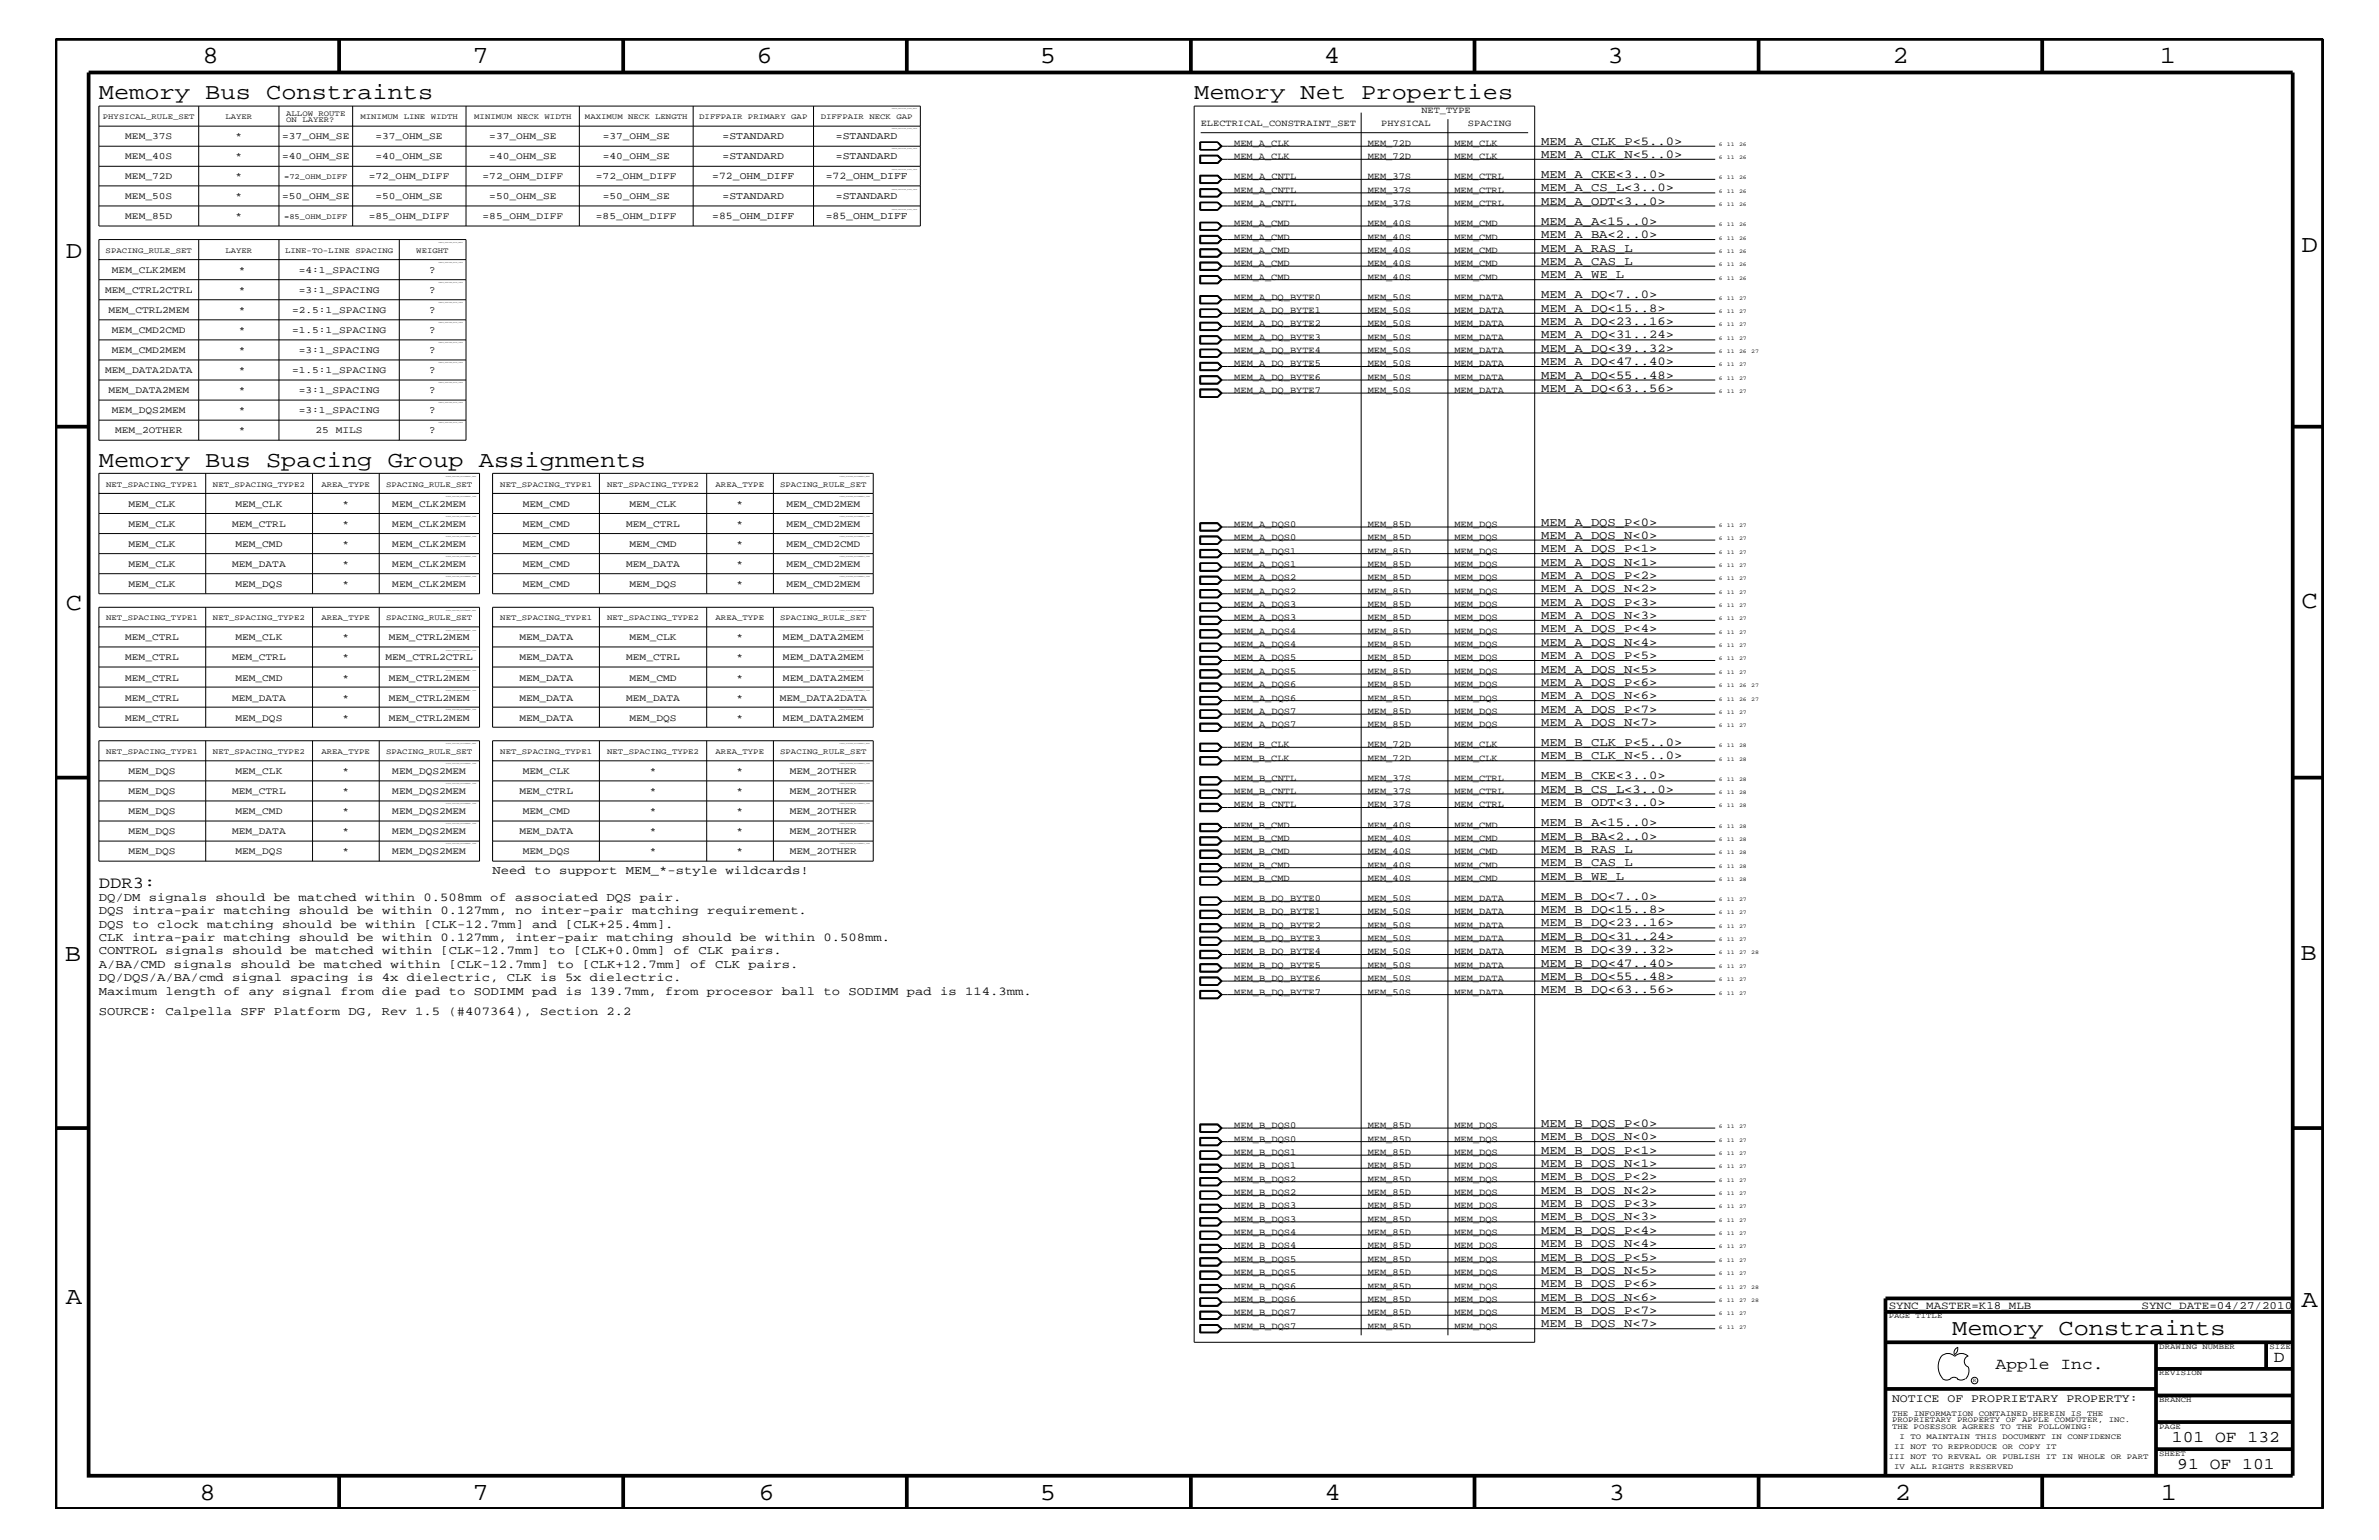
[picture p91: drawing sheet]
<svg xmlns="http://www.w3.org/2000/svg" width="432mm" height="279mm" viewBox="0 0 432 279" stroke-linecap="round" stroke-linejoin="round" font-family="sans-serif">
<defs><g id="words">
<g font-size="4.5">
<text x="36.7" y="11.5">8</text>
<text x="85.8" y="11.5">7</text>
<text x="137.3" y="11.5">6</text>
<text x="188.7" y="11.5">5</text>
<text x="240.3" y="11.5">4</text>
<text x="291.8" y="11.5">3</text>
<text x="343.5" y="11.5">2</text>
<text x="392" y="11.5">1</text>
<text x="11.9" y="46.8">D</text>
<text x="417.8" y="45.7">D</text>
<text x="11.9" y="110.6">C</text>
<text x="417.7" y="110.3">C</text>
<text x="11.8" y="174.3">B</text>
<text x="417.6" y="174.2">B</text>
<text x="11.9" y="236.7">A</text>
<text x="417.7" y="237.1">A</text>
<text x="36.2" y="272.1">8</text>
<text x="85.8" y="272.1">7</text>
<text x="137.7" y="272.1">6</text>
<text x="188.7" y="272.1">5</text>
<text x="240.4" y="272.1">4</text>
<text x="292" y="272.1">3</text>
<text x="343.9" y="272.1">2</text>
<text x="392.2" y="272.1">1</text>
</g>
<g font-size="4.1">
<text x="17.9" y="18">Memory Bus Constraints</text>
<text x="216.7" y="18">Memory Net Properties</text>
<text x="17.9" y="84.7">Memory Bus Spacing Group Assignments</text>
<text x="354.3" y="242.3">Memory Constraints</text>
</g>
<g font-size="3">
<text x="17.9" y="161.1">DDR3:</text>
<text x="362.2" y="248.4">Apple Inc.</text>
<text x="412.7" y="247.1">D</text>
<text x="394.2" y="261.6">101 OF 132</text>
<text x="395.2" y="266.6">91 OF 101</text>
</g>
<g font-size="2.2">
<text x="279.7" y="28.6">MEM_A_CLK_N&lt;5..0&gt;</text>
<text x="279.7" y="26.3">MEM_A_CLK_P&lt;5..0&gt;</text>
<text x="279.7" y="34.7">MEM_A_CS_L&lt;3..0&gt;</text>
<text x="279.7" y="32.3">MEM_A_CKE&lt;3..0&gt;</text>
<text x="279.7" y="40.8">MEM_A_A&lt;15..0&gt;</text>
<text x="279.7" y="37.2">MEM_A_ODT&lt;3..0&gt;</text>
<text x="279.7" y="43.2">MEM_A_BA&lt;2..0&gt;</text>
<text x="279.7" y="45.7">MEM_A_RAS_L</text>
<text x="279.7" y="48">MEM_A_CAS_L</text>
<text x="279.7" y="50.5">MEM_A_WE_L</text>
<text x="279.7" y="54.1">MEM_A_DQ&lt;7..0&gt;</text>
<text x="279.7" y="59">MEM_A_DQ&lt;23..16&gt;</text>
<text x="279.7" y="56.6">MEM_A_DQ&lt;15..8&gt;</text>
<text x="279.7" y="63.9">MEM_A_DQ&lt;39..32&gt;</text>
<text x="279.7" y="61.4">MEM_A_DQ&lt;31..24&gt;</text>
<text x="279.7" y="71.1">MEM_A_DQ&lt;63..56&gt;</text>
<text x="279.7" y="66.2">MEM_A_DQ&lt;47..40&gt;</text>
<text x="279.7" y="68.7">MEM_A_DQ&lt;55..48&gt;</text>
<text x="279.7" y="95.4">MEM_A_DQS_P&lt;0&gt;</text>
<text x="279.7" y="97.7">MEM_A_DQS_N&lt;0&gt;</text>
<text x="279.7" y="100.2">MEM_A_DQS_P&lt;1&gt;</text>
<text x="279.7" y="107.5">MEM_A_DQS_N&lt;2&gt;</text>
<text x="279.7" y="105">MEM_A_DQS_P&lt;2&gt;</text>
<text x="279.7" y="102.6">MEM_A_DQS_N&lt;1&gt;</text>
<text x="279.7" y="109.9">MEM_A_DQS_P&lt;3&gt;</text>
<text x="279.7" y="112.3">MEM_A_DQS_N&lt;3&gt;</text>
<text x="279.7" y="119.6">MEM_A_DQS_P&lt;5&gt;</text>
<text x="279.7" y="117.2">MEM_A_DQS_N&lt;4&gt;</text>
<text x="279.7" y="114.8">MEM_A_DQS_P&lt;4&gt;</text>
<text x="279.7" y="122">MEM_A_DQS_N&lt;5&gt;</text>
<text x="279.7" y="124.4">MEM_A_DQS_P&lt;6&gt;</text>
<text x="279.7" y="131.7">MEM_A_DQS_N&lt;7&gt;</text>
<text x="279.7" y="126.9">MEM_A_DQS_N&lt;6&gt;</text>
<text x="279.7" y="129.3">MEM_A_DQS_P&lt;7&gt;</text>
<text x="279.7" y="137.8">MEM_B_CLK_N&lt;5..0&gt;</text>
<text x="279.7" y="135.3">MEM_B_CLK_P&lt;5..0&gt;</text>
<text x="279.7" y="143.9">MEM_B_CS_L&lt;3..0&gt;</text>
<text x="279.7" y="141.4">MEM_B_CKE&lt;3..0&gt;</text>
<text x="279.7" y="149.9">MEM_B_A&lt;15..0&gt;</text>
<text x="279.7" y="146.2">MEM_B_ODT&lt;3..0&gt;</text>
<text x="279.7" y="152.3">MEM_B_BA&lt;2..0&gt;</text>
<text x="279.7" y="154.7">MEM_B_RAS_L</text>
<text x="89.4" y="158.6">Need to support MEM_*-style wildcards!</text>
<text x="279.7" y="157.2">MEM_B_CAS_L</text>
<text x="279.7" y="159.6">MEM_B_WE_L</text>
<text x="17.9" y="163.5">DQ/DM signals should be matched within 0.508mm of associated DQS pair.</text>
<text x="17.9" y="165.9">DQS intra-pair matching should be within 0.127mm, no inter-pair matching requirement.</text>
<text x="279.7" y="163.3">MEM_B_DQ&lt;7..0&gt;</text>
<text x="279.7" y="165.6">MEM_B_DQ&lt;15..8&gt;</text>
<text x="17.9" y="173.2">CONTROL signals should be matched within [CLK-12.7mm] to [CLK+0.0mm] of CLK pairs.</text>
<text x="17.9" y="168.3">DQS to clock matching should be within [CLK-12.7mm] and [CLK+25.4mm].</text>
<text x="17.9" y="170.7">CLK intra-pair matching should be within 0.127mm, inter-pair matching should be within 0.508mm.</text>
<text x="279.7" y="168.1">MEM_B_DQ&lt;23..16&gt;</text>
<text x="279.7" y="170.5">MEM_B_DQ&lt;31..24&gt;</text>
<text x="279.7" y="172.9">MEM_B_DQ&lt;39..32&gt;</text>
<text x="17.9" y="178">DQ/DQS/A/BA/cmd signal spacing is 4x dielectric, CLK is 5x dielectric.</text>
<text x="17.9" y="175.6">A/BA/CMD signals should be matched within [CLK-12.7mm] to [CLK+12.7mm] of CLK pairs.</text>
<text x="279.7" y="175.4">MEM_B_DQ&lt;47..40&gt;</text>
<text x="279.7" y="177.7">MEM_B_DQ&lt;55..48&gt;</text>
<text x="17.9" y="184.1">SOURCE: Calpella SFF Platform DG, Rev 1.5 (#407364), Section 2.2</text>
<text x="17.9" y="180.5">Maximum length of any signal from die pad to SODIMM pad is 139.7mm, from procesor ball to SODIMM pad is 114.3mm.</text>
<text x="279.7" y="180.2">MEM_B_DQ&lt;63..56&gt;</text>
<text x="279.7" y="209.3">MEM_B_DQS_P&lt;1&gt;</text>
<text x="279.7" y="206.9">MEM_B_DQS_N&lt;0&gt;</text>
<text x="279.7" y="204.4">MEM_B_DQS_P&lt;0&gt;</text>
<text x="279.7" y="211.7">MEM_B_DQS_N&lt;1&gt;</text>
<text x="279.7" y="214.2">MEM_B_DQS_P&lt;2&gt;</text>
<text x="279.7" y="216.6">MEM_B_DQS_N&lt;2&gt;</text>
<text x="279.7" y="219">MEM_B_DQS_P&lt;3&gt;</text>
<text x="279.7" y="221.4">MEM_B_DQS_N&lt;3&gt;</text>
<text x="279.7" y="226.3">MEM_B_DQS_N&lt;4&gt;</text>
<text x="279.7" y="223.9">MEM_B_DQS_P&lt;4&gt;</text>
<text x="279.7" y="228.7">MEM_B_DQS_P&lt;5&gt;</text>
<text x="279.7" y="231.1">MEM_B_DQS_N&lt;5&gt;</text>
<text x="279.7" y="233.5">MEM_B_DQS_P&lt;6&gt;</text>
<text x="279.7" y="238.4">MEM_B_DQS_P&lt;7&gt;</text>
<text x="279.7" y="236">MEM_B_DQS_N&lt;6&gt;</text>
<text x="279.7" y="240.8">MEM_B_DQS_N&lt;7&gt;</text>
</g>
<text font-size="2.1" x="343.4" y="254.4">NOTICE OF PROPRIETARY PROPERTY:</text>
<g font-size="2">
<text x="342.8" y="237.4">SYNC_MASTER=K18_MLB</text>
<text x="388.7" y="237.4">SYNC_DATE=04/27/2010</text>
</g>
<g font-size="1.9">
<text x="131.1" y="25.3">=STANDARD</text>
<text x="131.1" y="28.9">=STANDARD</text>
<text x="151.7" y="25.3">=STANDARD</text>
<text x="151.7" y="28.9">=STANDARD</text>
<text x="129.3" y="32.5">=72_OHM_DIFF</text>
<text x="149.9" y="32.5">=72_OHM_DIFF</text>
<text x="129.3" y="39.8">=85_OHM_DIFF</text>
<text x="131.1" y="36.2">=STANDARD</text>
<text x="149.9" y="39.8">=85_OHM_DIFF</text>
<text x="151.7" y="36.2">=STANDARD</text>
<text x="77.9" y="49.6">?</text>
<text x="77.9" y="53.2">?</text>
<text x="77.9" y="56.8">?</text>
<text x="77.9" y="60.4">?</text>
<text x="77.9" y="64">?</text>
<text x="77.9" y="71.3">?</text>
<text x="77.9" y="67.7">?</text>
<text x="77.9" y="75">?</text>
<text x="77.9" y="78.6">?</text>
</g>
<g font-size="1.8">
<text x="22.7" y="25.3">MEM_37S</text>
<text x="22.7" y="28.9">MEM_40S</text>
<text x="42.8" y="25.3">*</text>
<text x="42.8" y="28.9">*</text>
<text x="51.2" y="25.3">=37_OHM_SE</text>
<text x="51.2" y="28.9">=40_OHM_SE</text>
<text x="68.2" y="25.3">=37_OHM_SE</text>
<text x="68.2" y="28.9">=40_OHM_SE</text>
<text x="88.8" y="25.3">=37_OHM_SE</text>
<text x="88.8" y="28.9">=40_OHM_SE</text>
<text x="109.4" y="28.9">=40_OHM_SE</text>
<text x="109.4" y="25.3">=37_OHM_SE</text>
<text x="22.7" y="32.5">MEM_72D</text>
<text x="42.8" y="32.5">*</text>
<text x="66.9" y="32.5">=72_OHM_DIFF</text>
<text x="87.6" y="32.5">=72_OHM_DIFF</text>
<text x="108.2" y="32.5">=72_OHM_DIFF</text>
<text x="22.7" y="39.8">MEM_85D</text>
<text x="22.7" y="36.2">MEM_50S</text>
<text x="42.8" y="36.2">*</text>
<text x="42.8" y="39.8">*</text>
<text x="51.2" y="36.2">=50_OHM_SE</text>
<text x="66.9" y="39.8">=85_OHM_DIFF</text>
<text x="68.2" y="36.2">=50_OHM_SE</text>
<text x="87.6" y="39.8">=85_OHM_DIFF</text>
<text x="88.8" y="36.2">=50_OHM_SE</text>
<text x="108.2" y="39.8">=85_OHM_DIFF</text>
<text x="109.4" y="36.2">=50_OHM_SE</text>
<text x="19.1" y="53.2">MEM_CTRL2CTRL</text>
<text x="20.3" y="49.6">MEM_CLK2MEM</text>
<text x="43.3" y="49.6">*</text>
<text x="43.3" y="53.2">*</text>
<text x="54.2" y="49.6">=4:1_SPACING</text>
<text x="54.2" y="53.2">=3:1_SPACING</text>
<text x="19.7" y="56.8">MEM_CTRL2MEM</text>
<text x="43.3" y="56.8">*</text>
<text x="53" y="56.8">=2.5:1_SPACING</text>
<text x="20.3" y="60.4">MEM_CMD2CMD</text>
<text x="20.3" y="64">MEM_CMD2MEM</text>
<text x="43.3" y="60.4">*</text>
<text x="43.3" y="64">*</text>
<text x="53" y="60.4">=1.5:1_SPACING</text>
<text x="54.2" y="64">=3:1_SPACING</text>
<text x="19.1" y="67.7">MEM_DATA2DATA</text>
<text x="19.7" y="71.3">MEM_DATA2MEM</text>
<text x="43.3" y="71.3">*</text>
<text x="43.3" y="67.7">*</text>
<text x="53" y="67.7">=1.5:1_SPACING</text>
<text x="54.2" y="71.3">=3:1_SPACING</text>
<text x="20.3" y="75">MEM_DQS2MEM</text>
<text x="43.3" y="75">*</text>
<text x="54.2" y="75">=3:1_SPACING</text>
<text x="20.9" y="78.6">MEM_2OTHER</text>
<text x="43.3" y="78.6">*</text>
<text x="57.3" y="78.6">25 MILS</text>
<text x="23.3" y="92">MEM_CLK</text>
<text x="23.3" y="95.6">MEM_CLK</text>
<text x="42.1" y="95.6">MEM_CTRL</text>
<text x="42.7" y="92">MEM_CLK</text>
<text x="62.1" y="92">*</text>
<text x="62.1" y="95.6">*</text>
<text x="71.2" y="92">MEM_CLK2MEM</text>
<text x="71.2" y="95.6">MEM_CLK2MEM</text>
<text x="94.9" y="92">MEM_CMD</text>
<text x="94.9" y="95.6">MEM_CMD</text>
<text x="113.7" y="95.6">MEM_CTRL</text>
<text x="114.3" y="92">MEM_CLK</text>
<text x="133.7" y="92">*</text>
<text x="133.7" y="95.6">*</text>
<text x="142.7" y="92">MEM_CMD2MEM</text>
<text x="142.7" y="95.6">MEM_CMD2MEM</text>
<text x="23.3" y="99.3">MEM_CLK</text>
<text x="42.7" y="99.3">MEM_CMD</text>
<text x="62.1" y="99.3">*</text>
<text x="71.2" y="99.3">MEM_CLK2MEM</text>
<text x="94.9" y="99.3">MEM_CMD</text>
<text x="114.3" y="99.3">MEM_CMD</text>
<text x="133.7" y="99.3">*</text>
<text x="142.7" y="99.3">MEM_CMD2CMD</text>
<text x="23.3" y="106.5">MEM_CLK</text>
<text x="23.3" y="102.9">MEM_CLK</text>
<text x="42.1" y="102.9">MEM_DATA</text>
<text x="42.7" y="106.5">MEM_DQS</text>
<text x="62.1" y="106.5">*</text>
<text x="62.1" y="102.9">*</text>
<text x="71.2" y="106.5">MEM_CLK2MEM</text>
<text x="71.2" y="102.9">MEM_CLK2MEM</text>
<text x="94.9" y="106.5">MEM_CMD</text>
<text x="94.9" y="102.9">MEM_CMD</text>
<text x="113.7" y="102.9">MEM_DATA</text>
<text x="114.3" y="106.5">MEM_DQS</text>
<text x="133.7" y="106.5">*</text>
<text x="133.7" y="102.9">*</text>
<text x="142.7" y="106.5">MEM_CMD2MEM</text>
<text x="142.7" y="102.9">MEM_CMD2MEM</text>
<text x="22.7" y="116.2">MEM_CTRL</text>
<text x="22.7" y="119.8">MEM_CTRL</text>
<text x="42.1" y="119.8">MEM_CTRL</text>
<text x="42.7" y="116.2">MEM_CLK</text>
<text x="62.1" y="116.2">*</text>
<text x="62.1" y="119.8">*</text>
<text x="70" y="119.8">MEM_CTRL2CTRL</text>
<text x="70.6" y="116.2">MEM_CTRL2MEM</text>
<text x="94.3" y="116.2">MEM_DATA</text>
<text x="94.3" y="119.8">MEM_DATA</text>
<text x="113.7" y="119.8">MEM_CTRL</text>
<text x="114.3" y="116.2">MEM_CLK</text>
<text x="133.7" y="116.2">*</text>
<text x="133.7" y="119.8">*</text>
<text x="142.1" y="116.2">MEM_DATA2MEM</text>
<text x="142.1" y="119.8">MEM_DATA2MEM</text>
<text x="22.7" y="123.5">MEM_CTRL</text>
<text x="42.7" y="123.5">MEM_CMD</text>
<text x="62.1" y="123.5">*</text>
<text x="70.6" y="123.5">MEM_CTRL2MEM</text>
<text x="94.3" y="123.5">MEM_DATA</text>
<text x="114.3" y="123.5">MEM_CMD</text>
<text x="133.7" y="123.5">*</text>
<text x="142.1" y="123.5">MEM_DATA2MEM</text>
<text x="22.7" y="130.8">MEM_CTRL</text>
<text x="22.7" y="127.1">MEM_CTRL</text>
<text x="42.1" y="127.1">MEM_DATA</text>
<text x="42.7" y="130.8">MEM_DQS</text>
<text x="62.1" y="127.1">*</text>
<text x="62.1" y="130.8">*</text>
<text x="70.6" y="127.1">MEM_CTRL2MEM</text>
<text x="70.6" y="130.8">MEM_CTRL2MEM</text>
<text x="94.3" y="130.8">MEM_DATA</text>
<text x="94.3" y="127.1">MEM_DATA</text>
<text x="113.7" y="127.1">MEM_DATA</text>
<text x="114.3" y="130.8">MEM_DQS</text>
<text x="133.7" y="130.8">*</text>
<text x="133.7" y="127.1">*</text>
<text x="141.5" y="127.1">MEM_DATA2DATA</text>
<text x="142.1" y="130.8">MEM_DATA2MEM</text>
<text x="23.3" y="140.4">MEM_DQS</text>
<text x="42.7" y="140.4">MEM_CLK</text>
<text x="62.1" y="140.4">*</text>
<text x="71.2" y="140.4">MEM_DQS2MEM</text>
<text x="94.9" y="140.4">MEM_CLK</text>
<text x="117.9" y="140.4">*</text>
<text x="133.7" y="140.4">*</text>
<text x="143.3" y="140.4">MEM_2OTHER</text>
<text x="23.3" y="144">MEM_DQS</text>
<text x="23.3" y="147.7">MEM_DQS</text>
<text x="42.1" y="144">MEM_CTRL</text>
<text x="42.7" y="147.7">MEM_CMD</text>
<text x="62.1" y="144">*</text>
<text x="62.1" y="147.7">*</text>
<text x="71.2" y="144">MEM_DQS2MEM</text>
<text x="71.2" y="147.7">MEM_DQS2MEM</text>
<text x="94.3" y="144">MEM_CTRL</text>
<text x="94.9" y="147.7">MEM_CMD</text>
<text x="117.9" y="147.7">*</text>
<text x="117.9" y="144">*</text>
<text x="133.7" y="147.7">*</text>
<text x="133.7" y="144">*</text>
<text x="143.3" y="144">MEM_2OTHER</text>
<text x="143.3" y="147.7">MEM_2OTHER</text>
<text x="23.3" y="155">MEM_DQS</text>
<text x="23.3" y="151.3">MEM_DQS</text>
<text x="42.1" y="151.3">MEM_DATA</text>
<text x="42.7" y="155">MEM_DQS</text>
<text x="62.1" y="155">*</text>
<text x="62.1" y="151.3">*</text>
<text x="71.2" y="155">MEM_DQS2MEM</text>
<text x="71.2" y="151.3">MEM_DQS2MEM</text>
<text x="94.3" y="151.3">MEM_DATA</text>
<text x="94.9" y="155">MEM_DQS</text>
<text x="117.9" y="155">*</text>
<text x="117.9" y="151.3">*</text>
<text x="133.7" y="155">*</text>
<text x="133.7" y="151.3">*</text>
<text x="143.3" y="155">MEM_2OTHER</text>
<text x="143.3" y="151.3">MEM_2OTHER</text>
</g>
<g font-size="1.7">
<text x="217.9" y="22.9">ELECTRICAL_CONSTRAINT_SET</text>
<text x="250.7" y="22.9">PHYSICAL</text>
<text x="258" y="20.4">NET_TYPE</text>
<text x="266.4" y="22.9">SPACING</text>
<text x="224" y="28.9">MEM_A_CLK</text>
<text x="224" y="26.5">MEM_A_CLK</text>
<text x="248.2" y="28.9">MEM_72D</text>
<text x="248.2" y="26.5">MEM_72D</text>
<text x="264" y="28.9">MEM_CLK</text>
<text x="264" y="26.5">MEM_CLK</text>
<text x="224" y="35">MEM_A_CNTL</text>
<text x="224" y="32.5">MEM_A_CNTL</text>
<text x="248.2" y="35">MEM_37S</text>
<text x="248.2" y="32.5">MEM_37S</text>
<text x="264" y="35">MEM_CTRL</text>
<text x="264" y="32.5">MEM_CTRL</text>
<text x="224" y="37.4">MEM_A_CNTL</text>
<text x="224" y="41">MEM_A_CMD</text>
<text x="248.2" y="37.4">MEM_37S</text>
<text x="248.2" y="41">MEM_40S</text>
<text x="264" y="37.4">MEM_CTRL</text>
<text x="264" y="41">MEM_CMD</text>
<text x="224" y="43.5">MEM_A_CMD</text>
<text x="224" y="45.9">MEM_A_CMD</text>
<text x="248.2" y="43.5">MEM_40S</text>
<text x="248.2" y="45.9">MEM_40S</text>
<text x="264" y="43.5">MEM_CMD</text>
<text x="264" y="45.9">MEM_CMD</text>
<text x="224" y="48.3">MEM_A_CMD</text>
<text x="224" y="50.7">MEM_A_CMD</text>
<text x="248.2" y="48.3">MEM_40S</text>
<text x="248.2" y="50.7">MEM_40S</text>
<text x="264" y="48.3">MEM_CMD</text>
<text x="264" y="50.7">MEM_CMD</text>
<text x="224" y="56.8">MEM_A_DQ_BYTE1</text>
<text x="224" y="54.4">MEM_A_DQ_BYTE0</text>
<text x="224" y="59.2">MEM_A_DQ_BYTE2</text>
<text x="248.2" y="56.8">MEM_50S</text>
<text x="248.2" y="54.4">MEM_50S</text>
<text x="248.2" y="59.2">MEM_50S</text>
<text x="264" y="56.8">MEM_DATA</text>
<text x="264" y="54.4">MEM_DATA</text>
<text x="264" y="59.2">MEM_DATA</text>
<text x="224" y="64">MEM_A_DQ_BYTE4</text>
<text x="224" y="61.7">MEM_A_DQ_BYTE3</text>
<text x="248.2" y="64">MEM_50S</text>
<text x="248.2" y="61.7">MEM_50S</text>
<text x="264" y="64">MEM_DATA</text>
<text x="264" y="61.7">MEM_DATA</text>
<text x="224" y="71.3">MEM_A_DQ_BYTE7</text>
<text x="224" y="66.5">MEM_A_DQ_BYTE5</text>
<text x="224" y="68.9">MEM_A_DQ_BYTE6</text>
<text x="248.2" y="71.3">MEM_50S</text>
<text x="248.2" y="66.5">MEM_50S</text>
<text x="248.2" y="68.9">MEM_50S</text>
<text x="264" y="71.3">MEM_DATA</text>
<text x="264" y="66.5">MEM_DATA</text>
<text x="264" y="68.9">MEM_DATA</text>
<text x="224" y="95.6">MEM_A_DQS0</text>
<text x="248.2" y="95.6">MEM_85D</text>
<text x="264" y="95.6">MEM_DQS</text>
<text x="224" y="98">MEM_A_DQS0</text>
<text x="224" y="100.4">MEM_A_DQS1</text>
<text x="248.2" y="98">MEM_85D</text>
<text x="248.2" y="100.4">MEM_85D</text>
<text x="264" y="98">MEM_DQS</text>
<text x="264" y="100.4">MEM_DQS</text>
<text x="224" y="107.7">MEM_A_DQS2</text>
<text x="224" y="105.3">MEM_A_DQS2</text>
<text x="224" y="102.9">MEM_A_DQS1</text>
<text x="248.2" y="105.3">MEM_85D</text>
<text x="248.2" y="107.7">MEM_85D</text>
<text x="248.2" y="102.9">MEM_85D</text>
<text x="264" y="107.7">MEM_DQS</text>
<text x="264" y="105.3">MEM_DQS</text>
<text x="264" y="102.9">MEM_DQS</text>
<text x="224" y="110.2">MEM_A_DQS3</text>
<text x="224" y="112.6">MEM_A_DQS3</text>
<text x="248.2" y="110.2">MEM_85D</text>
<text x="248.2" y="112.6">MEM_85D</text>
<text x="264" y="110.2">MEM_DQS</text>
<text x="264" y="112.6">MEM_DQS</text>
<text x="224" y="119.8">MEM_A_DQS5</text>
<text x="224" y="117.4">MEM_A_DQS4</text>
<text x="224" y="115">MEM_A_DQS4</text>
<text x="248.2" y="119.8">MEM_85D</text>
<text x="248.2" y="117.4">MEM_85D</text>
<text x="248.2" y="115">MEM_85D</text>
<text x="264" y="119.8">MEM_DQS</text>
<text x="264" y="117.4">MEM_DQS</text>
<text x="264" y="115">MEM_DQS</text>
<text x="224" y="122.3">MEM_A_DQS5</text>
<text x="224" y="124.7">MEM_A_DQS6</text>
<text x="248.2" y="124.7">MEM_85D</text>
<text x="248.2" y="122.3">MEM_85D</text>
<text x="264" y="122.3">MEM_DQS</text>
<text x="264" y="124.7">MEM_DQS</text>
<text x="224" y="131.9">MEM_A_DQS7</text>
<text x="224" y="127.1">MEM_A_DQS6</text>
<text x="224" y="129.6">MEM_A_DQS7</text>
<text x="248.2" y="131.9">MEM_85D</text>
<text x="248.2" y="127.1">MEM_85D</text>
<text x="248.2" y="129.6">MEM_85D</text>
<text x="264" y="131.9">MEM_DQS</text>
<text x="264" y="127.1">MEM_DQS</text>
<text x="264" y="129.6">MEM_DQS</text>
<text x="224" y="135.6">MEM_B_CLK</text>
<text x="248.2" y="135.6">MEM_72D</text>
<text x="264" y="135.6">MEM_CLK</text>
<text x="224" y="141.7">MEM_B_CNTL</text>
<text x="224" y="138">MEM_B_CLK</text>
<text x="248.2" y="138">MEM_72D</text>
<text x="248.2" y="141.7">MEM_37S</text>
<text x="264" y="141.7">MEM_CTRL</text>
<text x="264" y="138">MEM_CLK</text>
<text x="224" y="144">MEM_B_CNTL</text>
<text x="224" y="146.5">MEM_B_CNTL</text>
<text x="248.2" y="144">MEM_37S</text>
<text x="248.2" y="146.5">MEM_37S</text>
<text x="264" y="144">MEM_CTRL</text>
<text x="264" y="146.5">MEM_CTRL</text>
<text x="224" y="155">MEM_B_CMD</text>
<text x="224" y="150.1">MEM_B_CMD</text>
<text x="224" y="152.6">MEM_B_CMD</text>
<text x="248.2" y="152.6">MEM_40S</text>
<text x="248.2" y="155">MEM_40S</text>
<text x="248.2" y="150.1">MEM_40S</text>
<text x="264" y="152.6">MEM_CMD</text>
<text x="264" y="155">MEM_CMD</text>
<text x="264" y="150.1">MEM_CMD</text>
<text x="224" y="157.4">MEM_B_CMD</text>
<text x="224" y="159.9">MEM_B_CMD</text>
<text x="248.2" y="157.4">MEM_40S</text>
<text x="248.2" y="159.9">MEM_40S</text>
<text x="264" y="157.4">MEM_CMD</text>
<text x="264" y="159.9">MEM_CMD</text>
<text x="224" y="163.5">MEM_B_DQ_BYTE0</text>
<text x="224" y="165.9">MEM_B_DQ_BYTE1</text>
<text x="248.2" y="163.5">MEM_50S</text>
<text x="248.2" y="165.9">MEM_50S</text>
<text x="264" y="163.5">MEM_DATA</text>
<text x="264" y="165.9">MEM_DATA</text>
<text x="224" y="168.3">MEM_B_DQ_BYTE2</text>
<text x="224" y="170.7">MEM_B_DQ_BYTE3</text>
<text x="224" y="173.2">MEM_B_DQ_BYTE4</text>
<text x="248.2" y="168.3">MEM_50S</text>
<text x="248.2" y="170.7">MEM_50S</text>
<text x="248.2" y="173.2">MEM_50S</text>
<text x="264" y="168.3">MEM_DATA</text>
<text x="264" y="170.7">MEM_DATA</text>
<text x="264" y="173.2">MEM_DATA</text>
<text x="224" y="175.6">MEM_B_DQ_BYTE5</text>
<text x="224" y="178">MEM_B_DQ_BYTE6</text>
<text x="248.2" y="175.6">MEM_50S</text>
<text x="248.2" y="178">MEM_50S</text>
<text x="264" y="175.6">MEM_DATA</text>
<text x="264" y="178">MEM_DATA</text>
<text x="224" y="180.5">MEM_B_DQ_BYTE7</text>
<text x="248.2" y="180.5">MEM_50S</text>
<text x="264" y="180.5">MEM_DATA</text>
<text x="224" y="209.6">MEM_B_DQS1</text>
<text x="224" y="207.1">MEM_B_DQS0</text>
<text x="224" y="204.7">MEM_B_DQS0</text>
<text x="248.2" y="209.6">MEM_85D</text>
<text x="248.2" y="207.1">MEM_85D</text>
<text x="248.2" y="204.7">MEM_85D</text>
<text x="264" y="207.1">MEM_DQS</text>
<text x="264" y="204.7">MEM_DQS</text>
<text x="264" y="209.6">MEM_DQS</text>
<text x="224" y="211.9">MEM_B_DQS1</text>
<text x="224" y="214.4">MEM_B_DQS2</text>
<text x="248.2" y="211.9">MEM_85D</text>
<text x="248.2" y="214.4">MEM_85D</text>
<text x="264" y="214.4">MEM_DQS</text>
<text x="264" y="211.9">MEM_DQS</text>
<text x="224" y="216.9">MEM_B_DQS2</text>
<text x="224" y="219.2">MEM_B_DQS3</text>
<text x="224" y="221.7">MEM_B_DQS3</text>
<text x="248.2" y="216.9">MEM_85D</text>
<text x="248.2" y="219.2">MEM_85D</text>
<text x="248.2" y="221.7">MEM_85D</text>
<text x="264" y="216.9">MEM_DQS</text>
<text x="264" y="219.2">MEM_DQS</text>
<text x="264" y="221.7">MEM_DQS</text>
<text x="224" y="226.5">MEM_B_DQS4</text>
<text x="224" y="224.1">MEM_B_DQS4</text>
<text x="248.2" y="226.5">MEM_85D</text>
<text x="248.2" y="224.1">MEM_85D</text>
<text x="264" y="226.5">MEM_DQS</text>
<text x="264" y="224.1">MEM_DQS</text>
<text x="224" y="229">MEM_B_DQS5</text>
<text x="224" y="231.3">MEM_B_DQS5</text>
<text x="224" y="233.8">MEM_B_DQS6</text>
<text x="248.2" y="229">MEM_85D</text>
<text x="248.2" y="231.3">MEM_85D</text>
<text x="248.2" y="233.8">MEM_85D</text>
<text x="264" y="229">MEM_DQS</text>
<text x="264" y="231.3">MEM_DQS</text>
<text x="264" y="233.8">MEM_DQS</text>
<text x="224" y="238.6">MEM_B_DQS7</text>
<text x="224" y="236.2">MEM_B_DQS6</text>
<text x="248.2" y="238.6">MEM_85D</text>
<text x="248.2" y="236.2">MEM_85D</text>
<text x="264" y="236.2">MEM_DQS</text>
<text x="264" y="238.6">MEM_DQS</text>
<text x="224" y="241.1">MEM_B_DQS7</text>
<text x="248.2" y="241.1">MEM_85D</text>
<text x="264" y="241.1">MEM_DQS</text>
</g>
<g font-size="1.4">
<text x="18.7" y="21.6">PHYSICAL_RULE_SET</text>
<text x="40.9" y="21.6">LAYER</text>
<text x="51.9" y="21">ALLOW ROUTE</text>
<text x="51.9" y="22.2">ON LAYER?</text>
<text x="65.4" y="21.6">MINIMUM LINE WIDTH</text>
<text x="86.1" y="21.6">MINIMUM NECK WIDTH</text>
<text x="106.2" y="21.6">MAXIMUM NECK LENGTH</text>
<text x="126.9" y="21.6">DIFFPAIR PRIMARY GAP</text>
<text x="149" y="21.6">DIFFPAIR NECK GAP</text>
<text x="51.6" y="32.5">=72_OHM_DIFF</text>
<text x="51.6" y="39.8">=85_OHM_DIFF</text>
<text x="19.2" y="45.9">SPACING_RULE_SET</text>
<text x="40.9" y="45.9">LAYER</text>
<text x="51.7" y="45.9">LINE-TO-LINE SPACING</text>
<text x="75.6" y="45.9">WEIGHT</text>
<text x="19.3" y="88.3">NET_SPACING_TYPE1</text>
<text x="38.7" y="88.3">NET_SPACING_TYPE2</text>
<text x="58.3" y="88.3">AREA_TYPE</text>
<text x="70.1" y="88.3">SPACING_RULE_SET</text>
<text x="90.8" y="88.3">NET_SPACING_TYPE1</text>
<text x="110.2" y="88.3">NET_SPACING_TYPE2</text>
<text x="129.9" y="88.3">AREA_TYPE</text>
<text x="141.6" y="88.3">SPACING_RULE_SET</text>
<text x="19.3" y="112.6">NET_SPACING_TYPE1</text>
<text x="38.7" y="112.6">NET_SPACING_TYPE2</text>
<text x="58.3" y="112.6">AREA_TYPE</text>
<text x="70.1" y="112.6">SPACING_RULE_SET</text>
<text x="90.8" y="112.6">NET_SPACING_TYPE1</text>
<text x="110.2" y="112.6">NET_SPACING_TYPE2</text>
<text x="129.9" y="112.6">AREA_TYPE</text>
<text x="141.6" y="112.6">SPACING_RULE_SET</text>
<text x="19.3" y="136.8">NET_SPACING_TYPE1</text>
<text x="38.7" y="136.8">NET_SPACING_TYPE2</text>
<text x="58.3" y="136.8">AREA_TYPE</text>
<text x="70.1" y="136.8">SPACING_RULE_SET</text>
<text x="90.8" y="136.8">NET_SPACING_TYPE1</text>
<text x="110.2" y="136.8">NET_SPACING_TYPE2</text>
<text x="129.9" y="136.8">AREA_TYPE</text>
<text x="141.6" y="136.8">SPACING_RULE_SET</text>
<text x="342.8" y="239.2">PAGE TITLE</text>
<text x="391.9" y="244.7">DRAWING NUMBER</text>
<text x="411.9" y="244.7">SIZE</text>
<text x="391.9" y="249.5">REVISION</text>
<text x="343.4" y="256.8">THE INFORMATION CONTAINED HEREIN IS THE</text>
<text x="391.9" y="254.4">BRANCH</text>
<text x="343.4" y="259.3">THE POSESSOR AGREES TO THE FOLLOWING:</text>
<text x="343.4" y="258">PROPRIETARY PROPERTY OF APPLE COMPUTER, INC.</text>
<text x="343.8" y="262.9">II NOT TO REPRODUCE OR COPY IT</text>
<text x="344.8" y="261.1">I TO MAINTAIN THIS DOCUMENT IN CONFIDENCE</text>
<text x="391.9" y="259.3">PAGE</text>
<text x="342.8" y="264.7">III NOT TO REVEAL OR PUBLISH IT IN WHOLE OR PART</text>
<text x="343.8" y="266.6">IV ALL RIGHTS RESERVED</text>
<text x="391.9" y="264.1">SHEET</text>
</g>
<g font-size="1">
<text x="312" y="28.9">6</text>
<text x="312" y="26.5">6</text>
<text x="313.4" y="28.9">11</text>
<text x="313.4" y="26.5">11</text>
<text x="315.7" y="28.9">26</text>
<text x="315.7" y="26.5">26</text>
<text x="312" y="35">6</text>
<text x="312" y="32.5">6</text>
<text x="313.4" y="35">11</text>
<text x="313.4" y="32.5">11</text>
<text x="315.7" y="35">26</text>
<text x="315.7" y="32.5">26</text>
<text x="312" y="37.4">6</text>
<text x="312" y="41">6</text>
<text x="313.4" y="37.4">11</text>
<text x="313.4" y="41">11</text>
<text x="315.7" y="37.4">26</text>
<text x="315.7" y="41">26</text>
<text x="312" y="43.5">6</text>
<text x="312" y="45.9">6</text>
<text x="313.4" y="43.5">11</text>
<text x="313.4" y="45.9">11</text>
<text x="315.7" y="43.5">26</text>
<text x="315.7" y="45.9">26</text>
<text x="312" y="48.3">6</text>
<text x="312" y="50.7">6</text>
<text x="313.4" y="48.3">11</text>
<text x="313.4" y="50.7">11</text>
<text x="315.7" y="48.3">26</text>
<text x="315.7" y="50.7">26</text>
<text x="312" y="56.8">6</text>
<text x="312" y="54.4">6</text>
<text x="312" y="59.2">6</text>
<text x="313.4" y="56.8">11</text>
<text x="313.4" y="54.4">11</text>
<text x="313.4" y="59.2">11</text>
<text x="315.7" y="56.8">27</text>
<text x="315.7" y="54.4">27</text>
<text x="315.7" y="59.2">27</text>
<text x="312" y="64">6</text>
<text x="312" y="61.7">6</text>
<text x="313.4" y="64">11</text>
<text x="313.4" y="61.7">11</text>
<text x="315.7" y="64">26</text>
<text x="315.7" y="61.7">27</text>
<text x="317.9" y="64">27</text>
<text x="312" y="71.3">6</text>
<text x="312" y="66.5">6</text>
<text x="312" y="68.9">6</text>
<text x="313.4" y="71.3">11</text>
<text x="313.4" y="66.5">11</text>
<text x="313.4" y="68.9">11</text>
<text x="315.7" y="71.3">27</text>
<text x="315.7" y="66.5">27</text>
<text x="315.7" y="68.9">27</text>
<text x="312" y="95.6">6</text>
<text x="313.4" y="95.6">11</text>
<text x="315.7" y="95.6">27</text>
<text x="312" y="98">6</text>
<text x="312" y="100.4">6</text>
<text x="313.4" y="98">11</text>
<text x="313.4" y="100.4">11</text>
<text x="315.7" y="98">27</text>
<text x="315.7" y="100.4">27</text>
<text x="312" y="107.7">6</text>
<text x="312" y="105.3">6</text>
<text x="312" y="102.9">6</text>
<text x="313.4" y="107.7">11</text>
<text x="313.4" y="105.3">11</text>
<text x="313.4" y="102.9">11</text>
<text x="315.7" y="107.7">27</text>
<text x="315.7" y="105.3">27</text>
<text x="315.7" y="102.9">27</text>
<text x="312" y="110.2">6</text>
<text x="312" y="112.6">6</text>
<text x="313.4" y="110.2">11</text>
<text x="313.4" y="112.6">11</text>
<text x="315.7" y="110.2">27</text>
<text x="315.7" y="112.6">27</text>
<text x="312" y="119.8">6</text>
<text x="312" y="117.4">6</text>
<text x="312" y="115">6</text>
<text x="313.4" y="119.8">11</text>
<text x="313.4" y="117.4">11</text>
<text x="313.4" y="115">11</text>
<text x="315.7" y="119.8">27</text>
<text x="315.7" y="117.4">27</text>
<text x="315.7" y="115">27</text>
<text x="312" y="122.3">6</text>
<text x="312" y="124.7">6</text>
<text x="313.4" y="122.3">11</text>
<text x="313.4" y="124.7">11</text>
<text x="315.7" y="122.3">27</text>
<text x="315.7" y="124.7">26</text>
<text x="317.9" y="124.7">27</text>
<text x="312" y="131.9">6</text>
<text x="312" y="127.1">6</text>
<text x="312" y="129.6">6</text>
<text x="313.4" y="131.9">11</text>
<text x="313.4" y="127.1">11</text>
<text x="313.4" y="129.6">11</text>
<text x="315.7" y="131.9">27</text>
<text x="315.7" y="127.1">26</text>
<text x="315.7" y="129.6">27</text>
<text x="317.9" y="127.1">27</text>
<text x="312" y="135.6">6</text>
<text x="313.4" y="135.6">11</text>
<text x="315.7" y="135.6">28</text>
<text x="312" y="138">6</text>
<text x="312" y="141.7">6</text>
<text x="313.4" y="138">11</text>
<text x="313.4" y="141.7">11</text>
<text x="315.7" y="138">28</text>
<text x="315.7" y="141.7">28</text>
<text x="312" y="144">6</text>
<text x="312" y="146.5">6</text>
<text x="313.4" y="144">11</text>
<text x="313.4" y="146.5">11</text>
<text x="315.7" y="144">28</text>
<text x="315.7" y="146.5">28</text>
<text x="312" y="155">6</text>
<text x="312" y="150.1">6</text>
<text x="312" y="152.6">6</text>
<text x="313.4" y="155">11</text>
<text x="313.4" y="150.1">11</text>
<text x="313.4" y="152.6">11</text>
<text x="315.7" y="155">28</text>
<text x="315.7" y="150.1">28</text>
<text x="315.7" y="152.6">28</text>
<text x="312" y="157.4">6</text>
<text x="312" y="159.9">6</text>
<text x="313.4" y="157.4">11</text>
<text x="313.4" y="159.9">11</text>
<text x="315.7" y="157.4">28</text>
<text x="315.7" y="159.9">28</text>
<text x="312" y="163.5">6</text>
<text x="312" y="165.9">6</text>
<text x="313.4" y="163.5">11</text>
<text x="313.4" y="165.9">11</text>
<text x="315.7" y="163.5">27</text>
<text x="315.7" y="165.9">27</text>
<text x="312" y="168.3">6</text>
<text x="312" y="170.7">6</text>
<text x="312" y="173.2">6</text>
<text x="313.4" y="168.3">11</text>
<text x="313.4" y="170.7">11</text>
<text x="313.4" y="173.2">11</text>
<text x="315.7" y="168.3">27</text>
<text x="315.7" y="170.7">27</text>
<text x="315.7" y="173.2">27</text>
<text x="317.9" y="173.2">28</text>
<text x="312" y="175.6">6</text>
<text x="312" y="178">6</text>
<text x="313.4" y="175.6">11</text>
<text x="313.4" y="178">11</text>
<text x="315.7" y="175.6">27</text>
<text x="315.7" y="178">27</text>
<text x="312" y="180.5">6</text>
<text x="313.4" y="180.5">11</text>
<text x="315.7" y="180.5">27</text>
<text x="312" y="209.6">6</text>
<text x="312" y="207.1">6</text>
<text x="312" y="204.7">6</text>
<text x="313.4" y="209.6">11</text>
<text x="313.4" y="207.1">11</text>
<text x="313.4" y="204.7">11</text>
<text x="315.7" y="209.6">27</text>
<text x="315.7" y="207.1">27</text>
<text x="315.7" y="204.7">27</text>
<text x="312" y="211.9">6</text>
<text x="312" y="214.4">6</text>
<text x="313.4" y="211.9">11</text>
<text x="313.4" y="214.4">11</text>
<text x="315.7" y="211.9">27</text>
<text x="315.7" y="214.4">27</text>
<text x="312" y="216.9">6</text>
<text x="312" y="219.2">6</text>
<text x="312" y="221.7">6</text>
<text x="313.4" y="216.9">11</text>
<text x="313.4" y="219.2">11</text>
<text x="313.4" y="221.7">11</text>
<text x="315.7" y="216.9">27</text>
<text x="315.7" y="219.2">27</text>
<text x="315.7" y="221.7">27</text>
<text x="312" y="226.5">6</text>
<text x="312" y="224.1">6</text>
<text x="313.4" y="226.5">11</text>
<text x="313.4" y="224.1">11</text>
<text x="315.7" y="226.5">27</text>
<text x="315.7" y="224.1">27</text>
<text x="312" y="229">6</text>
<text x="312" y="231.3">6</text>
<text x="312" y="233.8">6</text>
<text x="313.4" y="229">11</text>
<text x="313.4" y="231.3">11</text>
<text x="313.4" y="233.8">11</text>
<text x="315.7" y="229">27</text>
<text x="315.7" y="231.3">27</text>
<text x="315.7" y="233.8">27</text>
<text x="317.9" y="233.8">28</text>
<text x="312" y="238.6">6</text>
<text x="312" y="236.2">6</text>
<text x="313.4" y="238.6">11</text>
<text x="313.4" y="236.2">11</text>
<text x="315.7" y="238.6">27</text>
<text x="315.7" y="236.2">27</text>
<text x="317.9" y="236.2">28</text>
<text x="312" y="241.1">6</text>
<text x="313.4" y="241.1">11</text>
<text x="315.7" y="241.1">27</text>
<text x="358.1" y="250.7">R</text>
</g>
<g font-size=".3">
<text x="161.9" y="23.5">TABLE_PHYSICAL_RULE_ITEM</text>
<text x="161.9" y="19.8">TABLE_PHYSICAL_RULE_HEAD</text>
<text x="161.9" y="27.1">TABLE_PHYSICAL_RULE_ITEM</text>
<text x="161.9" y="34.4">TABLE_PHYSICAL_RULE_ITEM</text>
<text x="161.9" y="30.8">TABLE_PHYSICAL_RULE_ITEM</text>
<text x="161.9" y="38">TABLE_PHYSICAL_RULE_ITEM</text>
<text x="79.6" y="44.1">TABLE_SPACING_RULE_HEAD</text>
<text x="79.6" y="47.7">TABLE_SPACING_RULE_ITEM</text>
<text x="79.6" y="51.3">TABLE_SPACING_RULE_ITEM</text>
<text x="79.6" y="58.6">TABLE_SPACING_RULE_ITEM</text>
<text x="79.6" y="55">TABLE_SPACING_RULE_ITEM</text>
<text x="79.6" y="62.3">TABLE_SPACING_RULE_ITEM</text>
<text x="79.6" y="65.9">TABLE_SPACING_RULE_ITEM</text>
<text x="79.6" y="69.5">TABLE_SPACING_RULE_ITEM</text>
<text x="79.6" y="76.8">TABLE_SPACING_RULE_ITEM</text>
<text x="79.6" y="73.2">TABLE_SPACING_RULE_ITEM</text>
<text x="80.9" y="86.5">TABLE_SPACING_ASSIGNMENT_HEAD</text>
<text x="152.4" y="86.5">TABLE_SPACING_ASSIGNMENT_HEAD</text>
<text x="80.9" y="93.8">TABLE_SPACING_ASSIGNMENT_ITEM</text>
<text x="80.9" y="90.1">TABLE_SPACING_ASSIGNMENT_ITEM</text>
<text x="152.4" y="93.8">TABLE_SPACING_ASSIGNMENT_ITEM</text>
<text x="152.4" y="90.1">TABLE_SPACING_ASSIGNMENT_ITEM</text>
<text x="80.9" y="97.4">TABLE_SPACING_ASSIGNMENT_ITEM</text>
<text x="80.9" y="101">TABLE_SPACING_ASSIGNMENT_ITEM</text>
<text x="152.4" y="101">TABLE_SPACING_ASSIGNMENT_ITEM</text>
<text x="152.4" y="97.4">TABLE_SPACING_ASSIGNMENT_ITEM</text>
<text x="80.9" y="104.7">TABLE_SPACING_ASSIGNMENT_ITEM</text>
<text x="152.4" y="104.7">TABLE_SPACING_ASSIGNMENT_ITEM</text>
<text x="80.9" y="110.8">TABLE_SPACING_ASSIGNMENT_HEAD</text>
<text x="152.4" y="110.8">TABLE_SPACING_ASSIGNMENT_HEAD</text>
<text x="80.9" y="118.1">TABLE_SPACING_ASSIGNMENT_ITEM</text>
<text x="80.9" y="114.4">TABLE_SPACING_ASSIGNMENT_ITEM</text>
<text x="152.4" y="118.1">TABLE_SPACING_ASSIGNMENT_ITEM</text>
<text x="152.4" y="114.4">TABLE_SPACING_ASSIGNMENT_ITEM</text>
<text x="80.9" y="125.3">TABLE_SPACING_ASSIGNMENT_ITEM</text>
<text x="80.9" y="121.7">TABLE_SPACING_ASSIGNMENT_ITEM</text>
<text x="152.4" y="125.3">TABLE_SPACING_ASSIGNMENT_ITEM</text>
<text x="152.4" y="121.7">TABLE_SPACING_ASSIGNMENT_ITEM</text>
<text x="80.9" y="128.9">TABLE_SPACING_ASSIGNMENT_ITEM</text>
<text x="152.4" y="128.9">TABLE_SPACING_ASSIGNMENT_ITEM</text>
<text x="80.9" y="135">TABLE_SPACING_ASSIGNMENT_HEAD</text>
<text x="152.4" y="135">TABLE_SPACING_ASSIGNMENT_HEAD</text>
<text x="80.9" y="142.3">TABLE_SPACING_ASSIGNMENT_ITEM</text>
<text x="80.9" y="138.6">TABLE_SPACING_ASSIGNMENT_ITEM</text>
<text x="152.4" y="142.3">TABLE_SPACING_ASSIGNMENT_ITEM</text>
<text x="152.4" y="138.6">TABLE_SPACING_ASSIGNMENT_ITEM</text>
<text x="80.9" y="149.5">TABLE_SPACING_ASSIGNMENT_ITEM</text>
<text x="80.9" y="145.9">TABLE_SPACING_ASSIGNMENT_ITEM</text>
<text x="152.4" y="145.9">TABLE_SPACING_ASSIGNMENT_ITEM</text>
<text x="152.4" y="149.5">TABLE_SPACING_ASSIGNMENT_ITEM</text>
<text x="80.9" y="153.2">TABLE_SPACING_ASSIGNMENT_ITEM</text>
<text x="152.4" y="153.2">TABLE_SPACING_ASSIGNMENT_ITEM</text>
</g>
</g></defs>
<g fill="none" stroke="#000" stroke-width=".18">
<path d="M17.9 19.2h149.1v21.8h-149.1zM36.1 19.2v21.8M50.6 19.2v21.8M64 19.2v21.8M84.6 19.2v21.8M105.2 19.2v21.8M125.8 19.2v21.8M147.7 19.2v21.8M216.7 19.2h61.9v224.3h-61.9zM17.9 26.5h149.1M17.9 37.4h149.1M17.9 30.2h149.1"/>
<path d="M17.9 22.9h149.1M17.9 33.7h149.1M217.8 25.8h3.3l.7 .7-.7 .7h-3.3zM217.8 31.8h3.3l.7 .7-.7 .8h-3.3zM217.8 34.2h3.3l.7 .8-.7 .8h-3.3zM217.8 36.7h3.3l.7 .7-.7 .7h-3.3zM217.8 28.1h3.3l.7 .8-.7 .8h-3.3zM217.8 25.8v1.4M217.8 36.7v1.4M217.8 27.1h3.2M217.8 38h3.2M217.8 25.9h3.2"/>
<path d="M217.8 36.8h3.2M217.9 24.1h59.5M217.9 28.3h3.1l.6 .6-.6 .6h-3.1zM217.9 25.9v1.2M217.9 31.9h3.1l.6 .6-.6 .6h-3.1zM217.9 34.4h3.1l.6 .6-.6 .6h-3.1zM217.9 36.8v1.2M221 28.2l.7 .7-.7 .8M221 25.8l.7 .7-.7 .7M221 31.9l.7 .6-.7 .7M221 34.3l.7 .7-.7 .7M221 36.7l.7 .7-.7 .7"/>
<path d="M221 28.2l.7 .7-.7 .7h-3.2M221 25.9l.7 .6-.7 .6M221 36.8l.7 .6-.7 .6M221 25.9l.6 .6M221 36.8l.6 .6M221 28.2h-3.2v1.5M221 31.9h-3.2v1.3h3.2M221 34.3h-3.2v1.4h3.2M221.6 28.9h89.7M221.6 26.5h89.7M221.6 32.5h89.7M221.6 35h89.7"/>
<path d="M221.6 37.4h89.7M221.6 26.5l-.6 .6M221.6 37.4l-.6 .6M247.1 20.4v221.9M262.8 21.6v220.7M17.9 50.7h66.7M17.9 54.4h66.7M17.9 58h66.7M36.1 43.5v36.4M50.6 43.5v36.4M72.5 43.5v36.4M84.6 47.1h-66.7v-3.6h66.7v36.4h-66.7v-32.8"/>
<path d="M217.8 40.3h3.3l.7 .7-.7 .8h-3.3zM217.8 42.7h3.3l.7 .8-.7 .7h-3.3zM217.8 45.2h3.3l.7 .7-.7 .8h-3.3zM217.8 47.5h3.3l.7 .8-.7 .8h-3.3zM217.8 50h3.3l.7 .7-.7 .8h-3.3zM217.8 53.6h3.3l.7 .8-.7 .7h-3.3zM217.8 56.1h3.3l.7 .7-.7 .7h-3.3zM217.8 58.4h3.3l.7 .8-.7 .8h-3.3zM217.8 40.3v1.5M217.8 56.1v1.4M217.8 46.5h3.2M217.8 57.4h3.2"/>
<path d="M217.8 41.7h3.2M217.8 47.7h3.2M217.8 45.2h3.2l.7 .7-.7 .6M217.8 56.2h3.2M217.8 40.4h3.2M217.9 40.4v1.3M217.9 42.9h3.1l.6 .6-.6 .6h-3.1zM217.9 47.7v1.2h3.1l.6-.6M217.9 50.2h3.1l.6 .5-.6 .6h-3.1zM217.9 53.8h3.1l.6 .6-.6 .6h-3.1zM217.9 56.2v1.2M217.9 58.6h3.1l.6 .6-.6 .6h-3.1z"/>
<path d="M221 45.2l.7 .7-.7 .7h-3.2v-1.4M221 42.8l.7 .7-.7 .6M221 50.1l.7 .6-.7 .7M221 53.7l.7 .7-.7 .7M221 58.5l.7 .7-.7 .7M221 56.1l.7 .7-.7 .7M221 40.3l.7 .7-.7 .8M221 47.7l.7 .6-.7 .7h-3.2M221 56.2l.7 .6-.7 .6M221 40.4l.7 .6-.7 .7M221 47.7l.6 .6M221 56.2l.6 .6"/>
<path d="M221 40.4l.6 .6M221 42.8h-3.2v1.3h3.2M221 49.1l.7-.8-.7-.7h-3.2v1.5M221 50.1h-3.2v1.3h3.2M221 53.7h-3.2v1.4h3.2M221 58.5h-3.2v1.4h3.2M221.6 43.5h89.7M221.6 48.3h89.7M221.6 45.9h89.7M221.6 50.7h89.7M221.6 54.4h89.7M221.6 59.2h89.7"/>
<path d="M221.6 56.8h89.7M221.6 41h89.7M221.6 45.9l-.6-.6h-3.1v1.2M221.6 45.9l-.6 .6M221.6 56.8l-.6 .6M221.6 41l-.6 .7M17.9 68.9h66.7M17.9 61.7h66.7M17.9 65.3h66.7M17.9 72.6h66.7M17.9 76.2h66.7M217.8 60.9h3.3l.7 .8-.7 .7h-3.3z"/>
<path d="M217.8 63.4h3.3l.7 .6-.7 .8h-3.3zM217.8 65.7h3.3l.7 .8-.7 .8h-3.3zM217.8 68.2h3.3l.7 .7-.7 .8h-3.3zM217.8 70.6h3.3l.7 .7-.7 .8h-3.3zM217.8 63.4v1.4M217.8 68.2v1.4h3.2l.7-.7-.7-.7M217.8 72.1v-1.5h3.2l.7 .7-.7 .8M217.8 72h3.2M217.8 69.5h3.2M217.8 64.7h3.2M217.8 70.7h3.2M217.8 68.3h3.2l.7 .6-.7 .6"/>
<path d="M217.8 63.4h3.2M217.9 61.1h3.1l.6 .6-.6 .6h-3.1zM217.9 63.4v1.3M217.9 65.9h3.1l.6 .6-.6 .6h-3.1zM217.9 70.7v1.3M221 65.8l.7 .7-.7 .7M221 63.4l.7 .6-.7 .8M221 61l.7 .7-.7 .6M221 70.7l.7 .6-.7 .7M221 63.4l.7 .6-.7 .7M221 70.7l.6 .6M221 63.4l.6 .6"/>
<path d="M221 61h-3.2v1.3h3.2M221 65.8h-3.2v1.4h3.2M221.6 71.3h89.7M221.6 68.9h89.7M221.6 66.5h89.7M221.6 64h89.7M221.6 61.7h89.7M221.6 68.9l-.6-.5h-3.1v1.1M221.6 71.3l-.6 .7M221.6 68.9l-.6 .6M221.6 64l-.6 .7M17.9 96.8h69.1"/>
<path d="M17.9 93.2h69.1M17.9 89.5v18.2h69.1v-21.8h-69.1v3.6h69.1M37.3 85.9v21.8M56.7 85.9v21.8M68.8 85.9v21.8M89.4 89.5v18.2h69.1v-21.8h-69.1v3.6h69.1M89.4 96.8h69.1M89.4 93.2h69.1M108.8 85.9v21.8M128.3 85.9v21.8M140.4 85.9v21.8M217.8 94.9h3.3l.7 .7-.7 .8h-3.3z"/>
<path d="M217.8 97.2h3.3l.7 .8-.7 .7h-3.3zM217.8 99.7h3.3l.7 .7-.7 .8h-3.3zM217.8 94.9v1.4h3.2l.7-.7-.7-.7M217.8 98.7v-1.4h3.2l.7 .7-.7 .7M217.8 96.2h3.2M217.8 98.7h3.2M217.8 94.9h3.2l.7 .7-.7 .6M217.8 97.4h3.2M217.9 97.4v1.3M217.9 99.9h3.1l.6 .5-.6 .6h-3.1zM221 99.8l.7 .6-.7 .7M221 97.4l.7 .6-.7 .7"/>
<path d="M221 97.4l.6 .6M221 99.8h-3.2v1.3h3.2M221.6 95.6h89.7M221.6 98h89.7M221.6 95.6l-.6-.6h-3.1v1.2M221.6 95.6l-.6 .6M221.6 98l-.6 .7M17.9 117.4h69.1M17.9 100.4h69.1M17.9 104.1h69.1M17.9 113.7v18.2h69.1v-21.7h-69.1v3.5h69.1M37.3 110.2v21.7"/>
<path d="M56.7 110.2v21.7M68.8 110.2v21.7M89.4 113.7v18.2h69.1v-21.7h-69.1v3.5h69.1M89.4 117.4h69.1M89.4 100.4h69.1M89.4 104.1h69.1M108.8 110.2v21.7M128.3 110.2v21.7M140.4 110.2v21.7M217.8 102.1h3.3l.7 .8-.7 .8h-3.3zM217.8 104.5h3.3l.7 .8-.7 .7h-3.3zM217.8 107h3.3l.7 .7-.7 .8h-3.3z"/>
<path d="M217.8 109.4h3.3l.7 .8-.7 .7h-3.3zM217.8 111.8h3.3l.7 .8-.7 .7h-3.3zM217.8 114.2h3.3l.7 .8-.7 .8h-3.3zM217.8 116.7h3.3l.7 .7-.7 .7h-3.3zM217.8 119.1h3.3l.7 .7-.7 .8h-3.3zM217.8 106v-1.4h3.2l.7 .7-.7 .7M217.8 109.4v1.5M217.8 116.7v1.4M217.8 118.1h3.2M217.8 110.8h3.2M217.8 103.5h3.2M217.8 116.8h3.2"/>
<path d="M217.8 109.5h3.2M217.8 104.7h3.2M217.8 102.2h3.2M217.9 102.2v1.3M217.9 104.7v1.2h3.1l.6-.6M217.9 107.1h3.1l.6 .6-.6 .6h-3.1zM217.9 109.5v1.3M217.9 112h3.1l.6 .6-.6 .5h-3.1zM217.9 114.4h3.1l.6 .6-.6 .6h-3.1zM217.9 116.8v1.3M217.9 119.2h3.1l.6 .6-.6 .6h-3.1zM221 102.1l.7 .8-.7 .7h-3.2v-1.5"/>
<path d="M221 119.2l.7 .6-.7 .7M221 116.7l.7 .7-.7 .7M221 114.3l.7 .7-.7 .7M221 111.9l.7 .7-.7 .6M221 109.4l.7 .8-.7 .7M221 107l.7 .7-.7 .7M221 116.8l.7 .6-.7 .7M221 109.5l.7 .7-.7 .6M221 104.7l.7 .6-.7 .6h-3.2M221 102.2l.7 .7-.7 .6M221 116.8l.6 .6M221 109.5l.6 .7"/>
<path d="M221 104.7l.6 .6M221 102.2l.6 .7M221 107h-3.2v1.4h3.2M221 111.9h-3.2v1.3h3.2M221 114.3h-3.2v1.4h3.2M221 119.2h-3.2v1.3h3.2M221.6 119.8h89.7M221.6 117.4h89.7M221.6 115h89.7M221.6 112.6h89.7M221.6 110.2h89.7M221.6 107.7h89.7"/>
<path d="M221.6 105.3h89.7M221.6 102.9h89.7M221.6 100.4h89.7M221.6 117.4l-.6 .7M221.6 110.2l-.6 .6M221.6 102.9l-.6 .6M17.9 124.7h69.1M17.9 128.3h69.1M17.9 121h69.1M17.9 138v18.2h69.1v-21.8h-69.1v3.6h69.1M37.3 134.4v21.8M56.7 134.4v21.8"/>
<path d="M68.8 134.4v21.8M89.4 138v18.2h69.1v-21.8h-69.1v3.6h69.1M89.4 124.7h69.1M89.4 128.3h69.1M89.4 121h69.1M108.8 134.4v21.8M128.3 134.4v21.8M140.4 134.4v21.8M217.8 121.5h3.3l.7 .8-.7 .7h-3.3zM217.8 123.9h3.3l.7 .8-.7 .7h-3.3zM217.8 126.4h3.3l.7 .7-.7 .8h-3.3zM217.8 128.8h3.3l.7 .8-.7 .7h-3.3z"/>
<path d="M217.8 131.2h3.3l.7 .7-.7 .8h-3.3zM217.8 134.8h3.3l.7 .8-.7 .7h-3.3zM217.8 137.3h3.3l.7 .7-.7 .8h-3.3zM217.8 121.5v1.5h3.2l.7-.7-.7-.8M217.8 125.4v-1.4h3.2l.7 .7-.7 .7M217.8 132.7v-1.4h3.2l.7 .6-.7 .8M217.8 130.2h3.2M217.8 125.3h3.2M217.8 122.9h3.2M217.8 131.3h3.2M217.8 128.9h3.2M217.8 124.1h3.2"/>
<path d="M217.8 121.6h3.2l.7 .7-.7 .6M217.9 124.1v1.2M217.9 126.5h3.1l.6 .6-.6 .6h-3.1zM217.9 128.9v1.3M217.9 131.3v1.2h3.1l.6-.6M217.9 135h3.1l.6 .6-.6 .6h-3.1zM217.9 137.4h3.1l.6 .6-.6 .6h-3.1zM221 128.8l.7 .8-.7 .6h-3.2v-1.4M221 126.4l.7 .7-.7 .7M221 134.9l.7 .7-.7 .7M221 137.4l.7 .6-.7 .7M221 134.9l.7 .7-.7 .7h-3.2"/>
<path d="M221 131.3l.7 .6-.7 .7h-3.2M221 128.9l.7 .7-.7 .6M221 124.1l.7 .6-.7 .6M221 131.3l.6 .6M221 128.9l.6 .7M221 124.1l.6 .6M221 126.4h-3.2v1.4h3.2M221 134.9h-3.2v1.4M221 137.4h-3.2v1.3h3.2M221.6 127.1h89.7M221.6 135.6h89.7M221.6 131.9h89.7"/>
<path d="M221.6 129.6h89.7M221.6 124.7h89.7M221.6 122.3h89.7M221.6 138h89.7M221.6 122.3l-.6-.6h-3.1v1.2M221.6 129.6l-.6 .6M221.6 124.7l-.6 .6M221.6 122.3l-.6 .6M17.9 152.6h69.1M17.9 141.7h69.1M17.9 149h69.1M17.9 145.3h69.1"/>
<path d="M89.4 152.6h69.1M89.4 141.7h69.1M89.4 149h69.1M89.4 145.3h69.1M217.8 140.9h3.3l.7 .8-.7 .7h-3.3zM217.8 143.4h3.3l.7 .6-.7 .8h-3.3zM217.8 145.7h3.3l.7 .8-.7 .8h-3.3zM217.8 149.4h3.3l.7 .7-.7 .8h-3.3zM217.8 151.8h3.3l.7 .8-.7 .8h-3.3zM217.8 154.2h3.3l.7 .8-.7 .7h-3.3zM217.8 156.7h3.3l.7 .7-.7 .8h-3.3zM217.8 159.1h3.3l.7 .8-.7 .7h-3.3z"/>
<path d="M217.8 143.4v1.4M217.8 151.8v1.5h3.2l.7-.7-.7-.8M217.8 159.1v1.5M217.8 144.7h3.2M217.8 153.2h3.2M217.8 143.5h3.2M217.8 151.9h3.2l.7 .7-.7 .6M217.8 154.4h3.2M217.8 159.2h3.2M217.9 141.1h3.1l.6 .6-.6 .6h-3.1zM217.9 143.5v1.2M217.9 145.9h3.1l.6 .6-.6 .6h-3.1z"/>
<path d="M217.9 149.5h3.1l.6 .6-.6 .6h-3.1zM217.9 154.4v1.2h3.1l.6-.6M217.9 156.8h3.1l.6 .6-.6 .6h-3.1zM217.9 159.2v1.3M221 143.4l.7 .6-.7 .8M221 145.8l.7 .7-.7 .7M221 149.5l.7 .6-.7 .7M221 156.7l.7 .7-.7 .7M221 159.1l.7 .8-.7 .7M221 141l.7 .7-.7 .7M221 143.5l.7 .5-.7 .7M221 154.4l.7 .6-.7 .6h-3.2"/>
<path d="M221 159.2l.7 .7-.7 .6M221 143.5l.6 .5M221 154.4l.6 .6M221 159.2l.6 .7M221 141h-3.2v1.4h3.2M221 145.8h-3.2v1.4h3.2M221 149.5h-3.2v1.3h3.2M221 155.7l.7-.7-.7-.7h-3.2v1.4M221 156.7h-3.2v1.4h3.2M221.6 144h89.7M221.6 146.5h89.7M221.6 150.1h89.7"/>
<path d="M221.6 152.6h89.7M221.6 157.4h89.7M221.6 155h89.7M221.6 159.9h89.7M221.6 141.7h89.7M221.6 152.6l-.6-.6h-3.1v1.2M221.6 144l-.6 .7M221.6 152.6l-.6 .6M221.6 159.9l-.6 .6M217.8 162.8h3.3l.7 .7-.7 .7h-3.3zM217.8 165.1h3.3l.7 .8-.7 .8h-3.3zM217.8 167.6h3.3l.7 .7-.7 .8h-3.3z"/>
<path d="M217.8 170h3.3l.7 .7-.7 .8h-3.3zM217.8 172.4h3.3l.7 .8-.7 .7h-3.3zM217.8 174.9h3.3l.7 .7-.7 .8h-3.3zM217.8 177.2h3.3l.7 .8-.7 .8h-3.3zM217.8 179.7h3.3l.7 .8-.7 .7h-3.3zM217.8 162.8v1.4M217.8 170v1.5M217.8 174.9v1.4h3.2l.7-.7-.7-.7M217.8 178.8v-1.5h3.2l.7 .7-.7 .8M217.8 160.5h3.2M217.8 164.1h3.2M217.8 171.4h3.2"/>
<path d="M217.8 176.2h3.2M217.8 178.7h3.2M217.8 162.8h3.2M217.8 170.1h3.2M217.8 174.9h3.2l.7 .7-.7 .6M217.8 177.4h3.2M217.9 162.8v1.3M217.9 165.3h3.1l.6 .6-.6 .6h-3.1zM217.9 167.8h3.1l.6 .5-.6 .6h-3.1zM217.9 170.1v1.3M217.9 172.6h3.1l.6 .6-.6 .6h-3.1zM217.9 177.4v1.3"/>
<path d="M217.9 179.9h3.1l.6 .6-.6 .5h-3.1zM221 162.8l.7 .7-.7 .7M221 170l.7 .7-.7 .8M221 165.2l.7 .7-.7 .7M221 167.7l.7 .6-.7 .7M221 172.5l.7 .7-.7 .6M221 179.8l.7 .7-.7 .6M221 162.8l.7 .7-.7 .6M221 170.1l.7 .6-.7 .7M221 177.4l.7 .6-.7 .7M221 162.8l.6 .7M221 170.1l.6 .6"/>
<path d="M221 177.4l.6 .6M221 165.2h-3.2v1.4h3.2M221 167.7h-3.2v1.3h3.2M221 172.5h-3.2v1.3h3.2M221 179.8h-3.2v1.3h3.2M221.6 163.5h89.7M221.6 170.7h89.7M221.6 165.9h89.7M221.6 168.3h89.7M221.6 175.6h89.7M221.6 173.2h89.7M221.6 178h89.7"/>
<path d="M221.6 175.6l-.6-.6h-3.1v1.2M221.6 163.5l-.6 .6M221.6 170.7l-.6 .7M221.6 175.6l-.6 .6M221.6 178l-.6 .7M221.6 180.5h89.7M217.8 203.9h3.3l.7 .8-.7 .7h-3.3zM217.8 206.4h3.3l.7 .7-.7 .8h-3.3zM217.8 208.8h3.3l.7 .8-.7 .7h-3.3zM217.8 211.2h3.3l.7 .7-.7 .8h-3.3zM217.8 213.6h3.3l.7 .8-.7 .8h-3.3zM217.8 216.1h3.3l.7 .8-.7 .6h-3.3z"/>
<path d="M217.8 218.5h3.3l.7 .7-.7 .8h-3.3zM217.8 205.4v-1.4h3.2l.7 .7-.7 .7M217.8 208.8v1.5h3.2l.7-.7-.7-.8M217.8 216.1v1.4M217.8 205.3h3.2M217.8 210.2h3.2M217.8 217.5h3.2M217.8 204.1h3.2M217.8 208.9h3.2M217.8 211.4h3.2M217.8 216.2h3.2M217.9 204.1v1.2"/>
<path d="M217.9 206.5h3.1l.6 .6-.6 .6h-3.1zM217.9 208.9v1.3M217.9 211.4v1.1h3.1l.6-.6M217.9 213.8h3.1l.6 .6-.6 .6h-3.1zM217.9 216.2v1.3M217.9 218.6h3.1l.6 .6-.6 .6h-3.1zM221 206.4l.7 .7-.7 .7M221 213.7l.7 .7-.7 .7M221 218.6l.7 .6-.7 .7M221 216.1l.7 .8-.7 .6M221 204.1l.7 .6-.7 .6M221 208.9l.7 .7-.7 .6"/>
<path d="M221 211.4l.7 .5-.7 .7h-3.2M221 216.2l.7 .7-.7 .6M221 204.1l.6 .6M221 208.9l.6 .7M221 211.4l.6 .5M221 216.2l.6 .7M221 206.4h-3.2v1.4h3.2M221 212.7l.7-.8-.7-.6h-3.2v1.4M221 213.7h-3.2v1.4h3.2M221 218.6h-3.2v1.3h3.2M221.6 204.7h89.7M221.6 207.1h89.7"/>
<path d="M221.6 214.4h89.7M221.6 209.6h89.7M221.6 211.9h89.7M221.6 219.2h89.7M221.6 216.9h89.7M221.6 204.7l-.6 .6M221.6 209.6l-.6 .6M221.6 216.9l-.6 .6M217.8 220.9h3.3l.7 .8-.7 .7h-3.3zM217.8 223.4h3.3l.7 .7-.7 .7h-3.3zM217.8 225.7h3.3l.7 .8-.7 .8h-3.3zM217.8 228.2h3.3l.7 .8-.7 .7h-3.3z"/>
<path d="M217.8 230.6h3.3l.7 .7-.7 .8h-3.3zM217.8 233h3.3l.7 .8-.7 .8h-3.3zM217.8 235.5h3.3l.7 .7-.7 .8h-3.3zM217.8 237.9h3.3l.7 .7-.7 .8h-3.3zM217.8 223.4v1.4M217.8 232.1v-1.4h3.2l.7 .6-.7 .8M217.8 235.5v1.4h3.2l.7-.7-.7-.7M217.8 224.7h3.2M217.8 232h3.2M217.8 229.6h3.2M217.8 236.8h3.2M217.8 223.5h3.2"/>
<path d="M217.8 230.7h3.2M217.8 228.3h3.2l.7 .7-.7 .6M217.8 238h3.2M217.8 235.6h3.2M217.9 221.1h3.1l.6 .6-.6 .6h-3.1zM217.9 223.5v1.2M217.9 225.9h3.1l.6 .6-.6 .6h-3.1zM217.9 230.7v1.3M217.9 233.2h3.1l.6 .6-.6 .6h-3.1zM217.9 235.6v1.2M217.9 238v1.2h3.1l.6-.6M221 228.2l.7 .8-.7 .6h-3.2v-1.4"/>
<path d="M221 225.8l.7 .7-.7 .7M221 221l.7 .7-.7 .7M221 223.4l.7 .7-.7 .7M221 233.1l.7 .7-.7 .7M221 223.5l.7 .6-.7 .6M221 230.7l.7 .6-.7 .7M221 238l.7 .6-.7 .7h-3.2M221 235.6l.7 .6-.7 .6M221 223.5l.6 .6M221 230.7l.6 .6M221 238l.6 .6M221 235.6l.6 .6"/>
<path d="M221 221h-3.2v1.4h3.2M221 225.8h-3.2v1.4h3.2M221 233.1h-3.2v1.4h3.2M221 239.4l.7-.8-.7-.7h-3.2v1.5M221.6 226.5h89.7M221.6 221.7h89.7M221.6 224.1h89.7M221.6 231.3h89.7M221.6 229h89.7M221.6 238.6h89.7M221.6 233.8h89.7M221.6 236.2h89.7"/>
<path d="M221.6 229l-.6-.6h-3.1v1.2M221.6 224.1l-.6 .6M221.6 231.3l-.6 .7M221.6 229l-.6 .6M221.6 236.2l-.6 .6M217.8 240.3h3.3l.7 .8-.7 .7h-3.3zM217.9 240.5h3.1l.6 .6-.6 .6h-3.1zM221 240.4l.7 .7-.7 .7M221 240.4h-3.2v1.4h3.2M221.6 241.1h89.7M352.3 246.1a1.69 1.69 0 0 1 2.5 0 1.72 1.72 0 0 1 2.4 0M352.4 246a3.2 3.2 0 0 0 .4 4.3l.8 .1 .4-.2"/>
<path d="M354 250.2l.7-.3 .7 .3M355.2 250.2l.7 .2 .7-.2M355.3 244.4v.3a1.18 1.18 0 0 1-.6 1.1M355.4 244.4a.99 .99 0 0 0-.6 1.4M357.2 246a1.04 1.04 0 0 0-.7 1 1.04 1.04 0 0 0 .7 1M357.3 248l.1 .7a2.11 2.11 0 0 1-.6 1.5"/>
<circle cx="358.4" cy="250.5" r=".59"/>
</g>
<g fill="none" stroke="#000" stroke-width=".68" stroke-linecap="butt">
<path d="M10.1 7.1h411.5v266.7h-411.5zM16.1 13.2h400v254.5h-400zM61.6 7.1v6.1M113.1 7.1v6.1M164.6 7.1v6.1M216.2 7.1v6.1M267.6 7.1v6.1M319.2 7.1v6.1M370.7 7.1v6.1M10.1 77.4h6M416.1 77.4h5.5M10.1 141.1h6"/>
<path d="M416.1 141.1h5.5M10.1 204.7h6M416.1 204.7h5.5M342.2 238h73.9M416.1 235.6h-73.9v32.1M342.2 243.5h73.9M342.2 252h49.1M391.3 258h24.8M391.3 253.2h24.8M391.3 248.4h24.8M391.3 243.5v24.2M411.3 243.5v4.9"/>
<path d="M61.6 267.7v6.1M113.1 267.7v6.1M164.6 267.7v6.1M216.2 268v5.8M267.6 267.7v6.1M319.2 267.7v6.1M370.7 267.7v6.1M391.3 262.9h24.8"/>
</g>
<use href="#words"/>
</svg>
